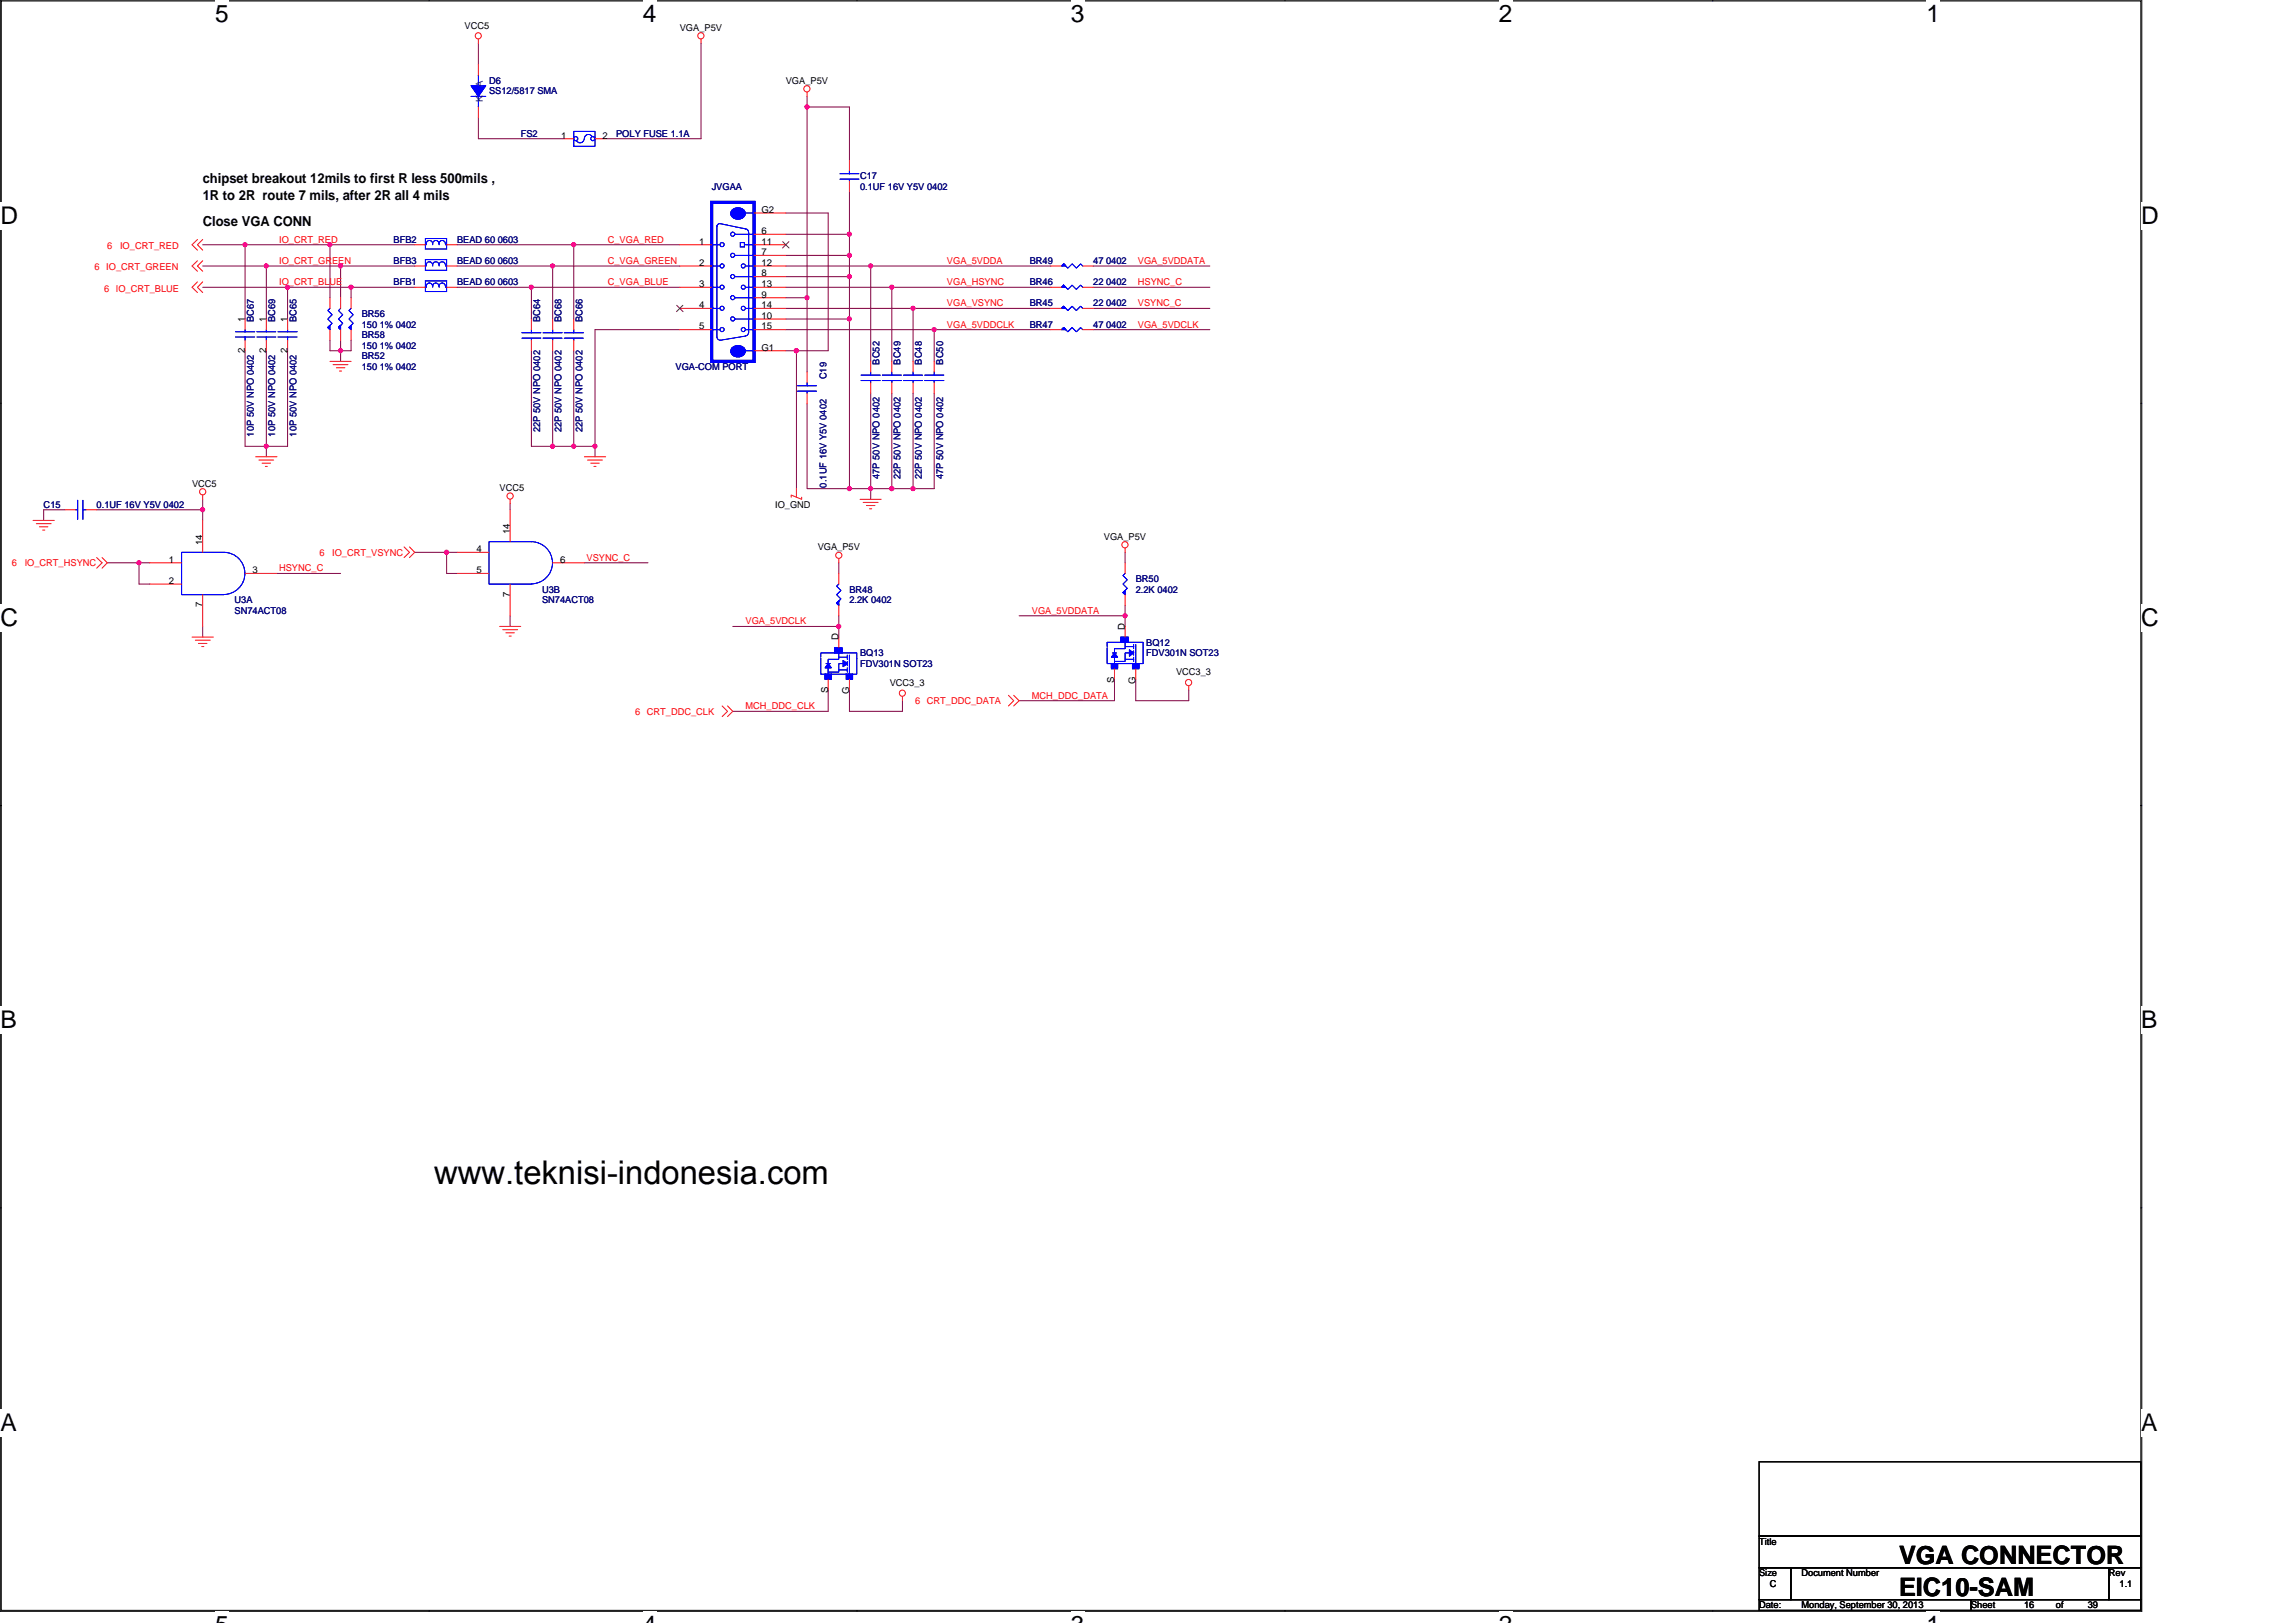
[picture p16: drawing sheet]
<svg xmlns="http://www.w3.org/2000/svg" width="297mm" height="210mm" viewBox="0 0 297 210" stroke-linecap="round" stroke-linejoin="round" font-family="sans-serif">
<defs><g id="words">
<text font-size="4.2" x="56.2" y="153.2">www.teknisi-indonesia.com</text>
<g font-size="3.3">
<text x="245.7" y="202.3">VGA CONNECTOR</text>
<text x="245.7" y="206.4">EIC10-SAM</text>
</g>
<g font-size="3.2">
<text x="27.8" y="2.9">5</text>
<text x="83.2" y="2.9">4</text>
<text x="138.5" y="2.9">3</text>
<text x="193.9" y="2.9">2</text>
<text x="249.3" y="2.9">1</text>
<text x=".1" y="29">D</text>
<text x="277" y="29">D</text>
<text x=".1" y="81">C</text>
<text x="277" y="81">C</text>
<text x=".1" y="133.1">B</text>
<text x="277" y="133.1">B</text>
<text x=".1" y="185.1">A</text>
<text x="277" y="185.1">A</text>
</g>
<g font-size="1.8">
<text x="26.2" y="23.7">chipset breakout 12mils to first R less 500mils ,</text>
<text x="26.2" y="29.2">Close VGA CONN</text>
<text x="26.2" y="25.8">1R to 2R route 7 mils, after 2R all 4 mils</text>
</g>
<g font-size="1.2">
<text x="60.1" y="3.7">VCC5</text>
<text x="87.9" y="4">VGA_P5V</text>
<text x="101.7" y="10.9">VGA_P5V</text>
<text x="72.6" y="17.9">1</text>
<text x="77.9" y="17.9">2</text>
<text x="98.5" y="27.5">G2</text>
<text x="90.4" y="31.6">1</text>
<text x="90.4" y="34.4">2</text>
<text x="98.5" y="30.3">6</text>
<text x="98.5" y="33">7</text>
<text x="98.5" y="35.8">8</text>
<text x="98.5" y="31.6">11</text>
<text x="98.5" y="34.4">12</text>
<text x="31.7" y="41.7" transform="rotate(-90 31.7 41.7)">1</text>
<text x="34.4" y="41.7" transform="rotate(-90 34.4 41.7)">1</text>
<text x="37.2" y="41.7" transform="rotate(-90 37.2 41.7)">1</text>
<text x="90.4" y="37.1">3</text>
<text x="90.4" y="39.9">4</text>
<text x="98.5" y="38.5">9</text>
<text x="98.5" y="41.3">10</text>
<text x="98.5" y="37.1">13</text>
<text x="98.5" y="39.9">14</text>
<text x="31.7" y="45.7" transform="rotate(-90 31.7 45.7)">2</text>
<text x="34.4" y="45.7" transform="rotate(-90 34.4 45.7)">2</text>
<text x="37.2" y="45.7" transform="rotate(-90 37.2 45.7)">2</text>
<text x="90.4" y="42.6">5</text>
<text x="98.5" y="45.4">G1</text>
<text x="98.5" y="42.6">15</text>
<text x="24.8" y="63">VCC5</text>
<text x="64.6" y="63.5">VCC5</text>
<text x="100.3" y="65.7">IO_GND</text>
<text x="26.2" y="70.5" transform="rotate(-90 26.2 70.5)">14</text>
<text x="61.6" y="71.4">4</text>
<text x="66" y="69.1" transform="rotate(-90 66 69.1)">14</text>
<text x="105.8" y="71.2">VGA_P5V</text>
<text x="142.8" y="69.8">VGA_P5V</text>
<text x="21.9" y="72.8">1</text>
<text x="21.9" y="75.5">2</text>
<text x="32.7" y="74.2">3</text>
<text x="61.6" y="74.2">5</text>
<text x="66" y="77.2" transform="rotate(-90 66 77.2)">7</text>
<text x="72.5" y="72.8">6</text>
<text x="26.2" y="78.6" transform="rotate(-90 26.2 78.6)">7</text>
<text x="108.5" y="82.8" transform="rotate(-90 108.5 82.8)">D</text>
<text x="145.5" y="81.5" transform="rotate(-90 145.5 81.5)">D</text>
<text x="107.1" y="89.7" transform="rotate(-90 107.1 89.7)">S</text>
<text x="109.9" y="89.8" transform="rotate(-90 109.9 89.8)">G</text>
<text x="115.1" y="88.8">VCC3_3</text>
<text x="144.2" y="88.3" transform="rotate(-90 144.2 88.3)">S</text>
<text x="146.9" y="88.5" transform="rotate(-90 146.9 88.5)">G</text>
<text x="152.1" y="87.4">VCC3_3</text>
<text x="227.6" y="199.9">Title</text>
<text x="227.6" y="204">Size</text>
<text x="233.1" y="204">Document Number</text>
<text x="272.8" y="204">Rev</text>
<text x="227.6" y="208.1">Date:</text>
<text x="229" y="205.3">C</text>
<text x="233.1" y="208.1">Monday, September 30, 2013</text>
<text x="255" y="208.1">Sheet</text>
<text x="261.9" y="208.1">16</text>
<text x="266" y="208.1">of</text>
<text x="270.1" y="208.1">39</text>
<text x="274.2" y="205.3">1.1</text>
</g>
<g font-size="1.2" fill="#004080">
<text x="62.5" y="11.2" transform="rotate(-90 62.5 11.2)">A</text>
<text x="62.5" y="13.2" transform="rotate(-90 62.5 13.2)">K</text>
</g>
<g font-size="1.2" fill="#000080">
<text x="63.3" y="10.9">D6</text>
<text x="63.3" y="12.2">SS12/5817 SMA</text>
<text x="67.4" y="17.7">FS2</text>
<text x="79.7" y="17.7">POLY FUSE 1.1A</text>
<text x="111.3" y="23.2">C17</text>
<text x="92.1" y="24.6">JVGAA</text>
<text x="111.3" y="24.6">0.1UF 16V Y5V 0402</text>
<text x="50.9" y="31.4">BFB2</text>
<text x="50.9" y="34.2">BFB3</text>
<text x="59.1" y="31.4">BEAD 60 0603</text>
<text x="59.1" y="34.2">BEAD 60 0603</text>
<text x="133.2" y="34.2">BR49</text>
<text x="141.4" y="34.2">47 0402</text>
<text x="32.8" y="41.7" transform="rotate(-90 32.8 41.7)">BC67</text>
<text x="35.6" y="41.7" transform="rotate(-90 35.6 41.7)">BC69</text>
<text x="38.4" y="41.7" transform="rotate(-90 38.4 41.7)">BC65</text>
<text x="46.8" y="41">BR56</text>
<text x="50.9" y="36.9">BFB1</text>
<text x="59.1" y="36.9">BEAD 60 0603</text>
<text x="69.9" y="41.7" transform="rotate(-90 69.9 41.7)">BC64</text>
<text x="72.6" y="41.7" transform="rotate(-90 72.6 41.7)">BC68</text>
<text x="75.4" y="41.7" transform="rotate(-90 75.4 41.7)">BC66</text>
<text x="133.2" y="39.6">BR45</text>
<text x="133.2" y="36.9">BR46</text>
<text x="141.4" y="39.6">22 0402</text>
<text x="141.4" y="36.9">22 0402</text>
<text x="46.8" y="43.8">BR58</text>
<text x="46.8" y="45.1">150 1% 0402</text>
<text x="46.8" y="46.5">BR52</text>
<text x="46.8" y="47.9">150 1% 0402</text>
<text x="46.8" y="42.4">150 1% 0402</text>
<text x="87.4" y="47.9">VGA-COM PORT</text>
<text x="113.8" y="47.2" transform="rotate(-90 113.8 47.2)">BC52</text>
<text x="116.5" y="47.2" transform="rotate(-90 116.5 47.2)">BC49</text>
<text x="119.3" y="47.2" transform="rotate(-90 119.3 47.2)">BC48</text>
<text x="122" y="47.2" transform="rotate(-90 122 47.2)">BC50</text>
<text x="133.2" y="42.4">BR47</text>
<text x="141.4" y="42.4">47 0402</text>
<text x="106.9" y="49.1" transform="rotate(-90 106.9 49.1)">C19</text>
<text x="32.8" y="56.5" transform="rotate(-90 32.8 56.5)">10P 50V NPO 0402</text>
<text x="35.6" y="56.5" transform="rotate(-90 35.6 56.5)">10P 50V NPO 0402</text>
<text x="38.4" y="56.5" transform="rotate(-90 38.4 56.5)">10P 50V NPO 0402</text>
<text x="69.9" y="55.9" transform="rotate(-90 69.9 55.9)">22P 50V NPO 0402</text>
<text x="72.6" y="55.9" transform="rotate(-90 72.6 55.9)">22P 50V NPO 0402</text>
<text x="75.4" y="55.9" transform="rotate(-90 75.4 55.9)">22P 50V NPO 0402</text>
<text x="5.6" y="65.7">C15</text>
<text x="12.5" y="65.7">0.1UF 16V Y5V 0402</text>
<text x="106.9" y="63.1" transform="rotate(-90 106.9 63.1)">0.1UF 16V Y5V 0402</text>
<text x="113.8" y="62" transform="rotate(-90 113.8 62)">47P 50V NPO 0402</text>
<text x="116.5" y="62" transform="rotate(-90 116.5 62)">22P 50V NPO 0402</text>
<text x="119.3" y="62" transform="rotate(-90 119.3 62)">22P 50V NPO 0402</text>
<text x="122" y="62" transform="rotate(-90 122 62)">47P 50V NPO 0402</text>
<text x="70.1" y="76.7">U3B</text>
<text x="109.9" y="76.7">BR48</text>
<text x="146.9" y="75.3">BR50</text>
<text x="146.9" y="76.7">2.2K 0402</text>
<text x="30.3" y="78.1">U3A</text>
<text x="30.3" y="79.4">SN74ACT08</text>
<text x="70.1" y="78.1">SN74ACT08</text>
<text x="109.9" y="78.1">2.2K 0402</text>
<text x="148.3" y="83.5">BQ12</text>
<text x="111.3" y="84.9">BQ13</text>
<text x="111.3" y="86.3">FDV301N SOT23</text>
<text x="148.3" y="84.9">FDV301N SOT23</text>
</g>
<g font-size="1.2" fill="#f00">
<text x="12.2" y="35">6 IO_CRT_GREEN</text>
<text x="13.9" y="32.2">6</text>
<text x="15.5" y="32.2">IO_CRT_RED</text>
<text x="36.1" y="31.4">IO_CRT_RED</text>
<text x="36.1" y="34.1">IO_CRT_GREEN</text>
<text x="78.6" y="34.1">C_VGA_GREEN</text>
<text x="78.6" y="31.4">C_VGA_RED</text>
<text x="122.5" y="34.1">VGA_5VDDA</text>
<text x="147.2" y="34.1">VGA_5VDDATA</text>
<text x="13.5" y="37.7">6 IO_CRT_BLUE</text>
<text x="36.1" y="36.9">IO_CRT_BLUE</text>
<text x="78.6" y="36.9">C_VGA_BLUE</text>
<text x="122.5" y="36.9">VGA_HSYNC</text>
<text x="122.5" y="39.6">VGA_VSYNC</text>
<text x="147.2" y="36.9">HSYNC_C</text>
<text x="147.2" y="39.6">VSYNC_C</text>
<text x="122.5" y="42.4">VGA_5VDDCLK</text>
<text x="147.2" y="42.4">VGA_5VDCLK</text>
<text x="41.3" y="71.9">6</text>
<text x="43" y="71.9">IO_CRT_VSYNC</text>
<text x="1.5" y="73.3">6</text>
<text x="3.2" y="73.3">IO_CRT_HSYNC</text>
<text x="36.1" y="73.9">HSYNC_C</text>
<text x="75.9" y="72.5">VSYNC_C</text>
<text x="96.5" y="80.8">VGA_5VDCLK</text>
<text x="133.5" y="79.4">VGA_5VDDATA</text>
<text x="82.2" y="92.5">6 CRT_DDC_CLK</text>
<text x="96.5" y="91.8">MCH_DDC_CLK</text>
<text x="118.4" y="91.1">6 CRT_DDC_DATA</text>
<text x="133.5" y="90.4">MCH_DDC_DATA</text>
</g>
</g></defs>
<path d="M0 0h277.1v208.5h-277.1zM.2 .1h276.8v208.2h-276.8z" fill="none" stroke="#000" stroke-width=".13"/>
<g fill="#fff">
<path d="M27.8 .1h1.8v3.5h-1.8z"/>
<path d="M27.8 208.4h1.8v1.5h-1.8z"/>
</g>
<path d="M55.5 0v.1M55.5 208.3v.2" fill="none" stroke="#000" stroke-width=".13"/>
<g fill="#fff">
<path d="M83.2 .1h1.7v3.5h-1.7z"/>
<path d="M83.2 208.4h1.7v1.5h-1.7z"/>
</g>
<path d="M110.9 0v.1M110.9 208.3v.2" fill="none" stroke="#000" stroke-width=".13"/>
<g fill="#fff">
<path d="M138.5 .1h1.8v3.5h-1.8z"/>
<path d="M138.5 208.4h1.8v1.5h-1.8z"/>
</g>
<path d="M166.2 0v.1M166.2 208.3v.2" fill="none" stroke="#000" stroke-width=".13"/>
<g fill="#fff">
<path d="M193.9 .1h1.8v3.5h-1.8z"/>
<path d="M193.9 208.4h1.8v1.5h-1.8z"/>
</g>
<path d="M221.6 0v.1M221.6 208.3v.2" fill="none" stroke="#000" stroke-width=".13"/>
<g fill="#fff">
<path d="M249.3 .1h1.7v3.5h-1.7z"/>
<path d="M249.3 208.4h1.7v1.5h-1.7z"/>
<path d="M.1 26.1h2.3v3.6h-2.3z"/>
<path d="M277 26.1h2.3v3.6h-2.3z"/>
<path d="M.1 78.2h2.3v3.5h-2.3z"/>
<path d="M277 78.2h2.3v3.5h-2.3z"/>
</g>
<path d="M0 52.2h.2M277 52.2h.1" fill="none" stroke="#000" stroke-width=".13"/>
<g fill="#fff">
<path d="M.1 130.2h2.1v3.6h-2.1z"/>
<path d="M277 130.2h2.1v3.6h-2.1z"/>
</g>
<path d="M0 104.2h.2M277 104.2h.1" fill="none" stroke="#000" stroke-width=".13"/>
<path d="M.1 104.2h.1z" fill="#000" stroke="#000" stroke-width=".13"/>
<g fill="#fff">
<path d="M.1 182.3h2.1v3.5h-2.1z"/>
<path d="M277 182.3h2.1v3.5h-2.1z"/>
</g>
<path d="M0 156.3h.2M277 156.3h.1M227.6 189.1h49.4v9.6h-49.4zM227.6 198.7h49.4v4.1h-49.4zM227.6 202.8h4.1v4.2h-4.1zM227.6 207h27.4v1.3h-27.4zM231.7 202.8h41.1v4.2h-41.1zM255 207h22v1.3h-22zM272.8 202.8h4.2v4.2h-4.2z" fill="none" stroke="#000" stroke-width=".13"/>
<g fill="none" stroke="#800040" stroke-width=".13">
<path d="M61.9 15.2v2.7h11M61.9 5.6v2.8M90.7 5.6v12.3h-12.3M104.4 13.8v24.7M104.4 13.8h5.5v6.9M104.4 12.5v1.3M26.2 34.4h8.3M26.2 37.2h11M26.2 31.7h5.5M31.7 31.7v9.6M31.7 31.7h11M34.5 34.4v6.9"/>
<path d="M34.5 34.4h9.6M37.2 37.2v4.1M37.2 37.2h8.2M42.7 31.7v6.8M42.7 31.7h11M44.1 34.4h9.6M44.1 34.4v4.1M45.4 37.2h8.3M45.4 37.2v1.3M59.1 31.7h15.1M59.1 37.2h9.6M59.1 34.4h12.4"/>
<path d="M68.7 37.2v4.1M68.7 37.2h19.2M71.5 34.4h16.4M71.5 34.4v6.9M74.2 31.7v9.6M74.2 31.7h13.7M101.7 35.8h8.2M101.7 33h8.2M101.7 37.2h13.7M101.7 27.6h5.4v17.8h-4.1M101.7 34.4h10.9M101.7 38.5h2.7"/>
<path d="M101.7 39.9h16.4M104.4 38.5v9.6M109.9 30.3v2.7M109.9 35.8v5.5M109.9 33v2.8M109.9 24.8v5.5h-8.2M112.6 34.4h23.4M112.6 34.4v12.4M115.4 37.2v9.6M115.4 37.2h20.6M118.1 39.9h17.9M118.1 39.9v6.9"/>
<path d="M141.4 34.4h15.1M141.4 37.2h15.1M141.4 39.9h15.1M31.7 45.4v12.3h2.8M34.5 57.7v1.4M34.5 45.4v12.3M37.2 45.4v12.3h-2.7M42.7 44v1.4h1.4M44.1 45.4v1.4M44.1 44v1.4M45.4 44v1.4h-1.3M68.7 45.4v12.3h2.8"/>
<path d="M71.5 57.7h2.7M71.5 45.4v12.3M74.2 45.4v12.3M74.2 57.7h2.8M77 57.7v1.4M87.9 42.7h-10.9v15M101.7 41.3h8.2M101.7 42.7h19.2M101.7 45.4h1.3M103 45.4v17.8M104.4 52.2v11h5.5M109.9 41.3v21.9"/>
<path d="M112.6 50.9v12.3M115.4 50.9v12.3M118.1 50.9v12.3M120.9 50.9v12.3h-2.8M120.9 42.7h15.1M120.9 42.7v4.1M141.4 42.7h15.1M8.4 66h-2.8v1.3M12.5 66h13.7M13.9 72.8h4.1M18 72.8h1.4M18 72.8v2.8h1.4"/>
<path d="M26.2 64.6v2.7M35.8 74.2h8.3M53.7 71.5h4.1M57.8 71.5h1.3M57.8 71.5v2.7h1.3M66 65.2v.8M66 79.7v1.3M75.6 72.8h8.2M108.5 72.8v1.4M108.5 79.7v1.3M109.9 63.2h2.7M112.6 63.2h2.8"/>
<path d="M112.6 63.2v1.4M115.4 63.2h2.7M131.8 79.7h13.8M145.6 71.5v1.3M145.6 79.7v1.3M145.6 78.3v1.4M26.2 81v1.4M94.8 81h13.7M107.1 89.3v2.7h-12.3M108.5 81v1.4M109.9 89.3v2.7h6.9v-1.3M144.2 87.9v2.8h-12.4"/>
<path d="M146.9 87.9v2.8h6.9v-1.4"/>
</g>
<g fill="#f0f" stroke="#f0f" stroke-width=".13">
<circle cx="109.9" cy="30.3" r=".27"/>
<circle cx="71.5" cy="34.4" r=".27"/>
<circle cx="108.5" cy="81" r=".27"/>
<circle cx="44.1" cy="34.4" r=".27"/>
<circle cx="118.1" cy="63.2" r=".27"/>
<circle cx="115.4" cy="63.2" r=".27"/>
<circle cx="115.4" cy="37.2" r=".27"/>
<circle cx="44.1" cy="45.4" r=".27"/>
<circle cx="42.7" cy="31.7" r=".27"/>
<circle cx="145.5" cy="79.7" r=".27"/>
<circle cx="45.4" cy="37.2" r=".27"/>
<circle cx="71.5" cy="57.7" r=".27"/>
<circle cx="74.2" cy="57.7" r=".27"/>
<circle cx="104.4" cy="13.8" r=".27"/>
<circle cx="104.4" cy="38.5" r=".27"/>
<circle cx="57.8" cy="71.4" r=".27"/>
<circle cx="118.1" cy="39.9" r=".27"/>
<circle cx="120.8" cy="42.6" r=".27"/>
<circle cx="74.2" cy="31.7" r=".27"/>
<circle cx="34.4" cy="57.7" r=".27"/>
<circle cx="112.6" cy="34.4" r=".27"/>
<circle cx="77" cy="57.7" r=".27"/>
<circle cx="103" cy="45.4" r=".27"/>
<circle cx="18" cy="72.8" r=".27"/>
<circle cx="68.7" cy="37.2" r=".27"/>
<circle cx="109.9" cy="35.8" r=".27"/>
<circle cx="109.9" cy="33" r=".27"/>
<circle cx="31.7" cy="31.7" r=".27"/>
<circle cx="37.2" cy="37.2" r=".27"/>
<circle cx="34.4" cy="34.4" r=".27"/>
<circle cx="26.2" cy="65.9" r=".27"/>
<circle cx="109.9" cy="63.2" r=".27"/>
<circle cx="109.9" cy="41.3" r=".27"/>
<circle cx="112.6" cy="63.2" r=".27"/>
</g>
<g fill="none" stroke="#f00" stroke-width=".13">
<path d="M61.9 5.1v.5M61.9 8.4v1.3M61.9 13.8v1.4M72.9 17.9h1.3M77 17.9h1.4M90.7 5.1v.5M104.4 11.9v.6M25.5 33.7l-.7 .7 .7 .7M25.5 31l-.7 .7 .7 .7M25.5 36.5l-.7 .7 .7 .6M26.2 33.7l-.7 .7 .7 .7M26.2 31l-.7 .7 .7 .7"/>
<path d="M26.2 36.5l-.7 .7 .7 .6M42.7 38.5v1.4M44.1 38.5v1.4M45.4 38.5v1.4M53.7 31.7h1.3M53.7 34.4h1.3M53.7 37.2h1.3M57.8 31.7h1.3M57.8 34.4h1.3M57.8 37.2h1.3M87.9 31.7h4.2M87.9 34.4h4.2"/>
<path d="M87.9 37.2h4.2M87.9 39.9h4.2M97.6 31.7h4.1M97.6 34.4h4.1M97.6 37.2h4.1M97.6 30.3h4.1M97.6 27.6h4.1M97.6 33h4.1M97.6 35.8h4.1M97.6 38.5h4.1M97.6 39.9h4.1M109.9 20.7v1.4"/>
<path d="M109.9 23.5v1.3M136 34.4h1.3M136 37.2h1.3M136 39.9h1.3M140.1 34.4h1.3M140.1 37.2h1.3M140.1 39.9h1.3M31.7 41.3v1.4M31.7 44v1.4M33.1 59.1h2.7M33.5 59.5h1.9M33.9 59.9h1.1"/>
<path d="M34.5 41.3v1.4M34.5 44v1.4M37.2 41.3v1.4M37.2 44v1.4M42.7 46.8h2.7M42.7 42.7v1.3M43.1 47.2h1.9M43.5 47.6h1.1M43.9 48h.3M44.1 42.7v1.3M45.4 42.7v1.3M68.7 41.3v1.4"/>
<path d="M68.7 44v1.4M71.5 41.3v1.4M71.5 44v1.4M74.2 41.3v1.4M74.2 44v1.4M75.6 59.1h2.8M76 59.5h1.9M76.4 59.9h1.1M87.9 42.7h4.2M97.6 41.3h4.1M97.6 45.4h4.1M97.6 42.7h4.1"/>
<path d="M104.4 48.1v1.4M104.4 50.9v1.3M112.6 46.8v1.3M112.6 49.5v1.4M115.4 46.8v1.3M115.4 49.5v1.4M118.1 46.8v1.3M118.1 49.5v1.4M120.9 46.8v1.3M120.9 49.5v1.4M136 42.7h1.3M140.1 42.7h1.3"/>
<path d="M4.3 67.3h2.7M4.7 67.8h1.9M5.1 68.2h1.1M5.5 68.6h.3M8.4 66h1.4M11.1 66h1.4M12.5 72.1l.7 .7-.7 .7M13.2 72.1l.7 .7-.7 .7M19.4 72.8h4.1M19.4 75.6h4.1M26.2 64.1v.5M26.2 67.3v4.2"/>
<path d="M26.2 76.9v4.1M31.7 74.2h4.1M34.3 60.3h.3M52.3 70.8l.7 .7-.7 .6M53 70.8l.7 .7-.7 .6M59.1 74.2h4.2M59.1 71.5h4.2M66 64.6v.6M66 66v4.1M66 75.6v4.1M71.5 72.8h4.1M76.8 60.3h.3"/>
<path d="M102.4 64.3v-.2l1.3 .5v-.3M103 63.2v1.1M108.5 72.3v.5M108.5 74.2v1.4M108.5 78.3v1.4M111.3 64.6h2.7M111.7 65h1.9M112.1 65.4h1.1M112.5 65.8h.3M145.6 70.9v.6M145.6 72.8v1.4M145.6 76.9v1.4"/>
<path d="M24.8 82.4h2.8M25.3 82.8h1.9M25.7 83.2h1.1M26.1 83.7h.3M64.6 81h2.8M65 81.5h2M65.4 81.9h1.1M65.9 82.3h.2M93.4 91.3l.7 .7-.7 .7M94.1 91.3l.7 .7-.7 .7M107.1 87.9v1.4M108.5 82.4v1.4"/>
<path d="M109.9 87.9v1.4M116.8 90.1v.6M130.5 90l.6 .7-.6 .6M131.1 90l.7 .7-.7 .6M144.2 86.5v1.4M145.6 81v1.4M146.9 86.5v1.4M153.8 88.7v.6"/>
<circle cx="61.9" cy="4.6" r=".4"/>
<circle cx="90.7" cy="4.6" r=".4"/>
<circle cx="104.4" cy="11.5" r=".4"/>
<circle cx="26.2" cy="63.6" r=".4"/>
<circle cx="66" cy="64.2" r=".4"/>
<circle cx="108.5" cy="71.8" r=".4"/>
<circle cx="145.5" cy="70.5" r=".4"/>
<circle cx="116.7" cy="89.7" r=".4"/>
<circle cx="153.8" cy="88.3" r=".4"/>
</g>
<g fill="none" stroke="#00f" stroke-width=".13">
<path d="M60.9 12.5h1.9M61.9 9.7v1.4M61.9 12.5v1.3M74.2 17h2.8v1.9h-2.8zM75.6 17.9a.54 .54 0 0 1-.4 .6 .54 .54 0 0 1-.6-.3M76.6 17.7a.54 .54 0 0 0-.6-.3 .54 .54 0 0 0-.4 .5M42.7 39.9l-.3 .3 .6 .5-.6 .6 .6 .5-.6 .6 .3 .3M44.1 39.9l-.3 .3 .5 .5-.5 .6 .5 .5-.5 .6 .3 .3M45.4 39.9l-.3 .3 .6 .5-.6 .6 .6 .5-.6 .6 .3 .3M55 30.9h2.8v1.3h-2.8zM55 36.3h2.8v1.4h-2.8zM55 33.6h2.8v1.4h-2.8z"/>
<path d="M55.2 31.5v.2h-.2M55.2 37v.2h-.2M56 31.5a.4 .4 0 0 0-.4-.4 .4 .4 0 0 0-.4 .4M56 37a.4 .4 0 0 0-.4-.4 .4 .4 0 0 0-.4 .4M56 34.3a.4 .4 0 0 0-.5-.4 .4 .4 0 0 0-.3 .4v.1h-.2M56 31.5v.2M56 37v.2M56.8 34.3a.41 .41 0 0 0-.5-.4 .41 .41 0 0 0-.3 .5M56.8 31.5v.2M56.8 37v.2M56.8 34.3v.1M57.6 31.5a.41 .41 0 0 0-.4-.4 .41 .41 0 0 0-.4 .4 .4 .4 0 0 0-.4-.4 .4 .4 0 0 0-.4 .4"/>
<path d="M57.6 37a.41 .41 0 0 0-.4-.4 .41 .41 0 0 0-.4 .4 .4 .4 0 0 0-.4-.4 .4 .4 0 0 0-.4 .4M57.6 34.3a.4 .4 0 0 0-.4-.4 .4 .4 0 0 0-.4 .4M57.6 31.5v.2h.2M57.6 37v.2h.2M57.6 34.3v.1h.2M92.1 31.7h1.1M92.1 34.4h1.1M92.1 37.2h1.1M92.1 39.9h1.1M92.7 29.2v14.4M93.1 28.9l-.3 .2-.1 .2M93.2 28.9l3.4 .8 .2 .3"/>
<path d="M95.1 38.5h2.5M95.1 35.8h2.5M95.1 33h2.5M95.1 30.3h2.5M95.8 31.4h.5v.5h-.5zM96.5 39.9h1.1M96.5 37.2h1.1M96.5 34.4h1.1M96.5 31.7h1.1M96.5 27.6h1.1M96.9 30v13.1M108.7 22.5h2.4"/>
<path d="M108.7 23.2h2.4M109.9 23.2v.3M109.9 22.1v.4M137.3 34.4l.3-.3 .6 .6 .5-.6 .6 .6 .5-.6 .3 .3M137.3 39.9l.3-.3 .6 .6 .5-.6 .6 .6 .5-.6 .3 .3M137.3 37.2l.3-.3 .6 .5 .5-.5 .6 .5 .5-.5 .3 .3M30.5 43.6h2.5M30.5 42.9h2.5M31.7 42.7v.2M31.7 43.6v.4M33.2 43.6h2.5M33.2 42.9h2.5"/>
<path d="M34.5 42.7v.2M34.5 43.6v.4M36 43.6h2.4M36 42.9h2.4M37.2 42.7v.2M37.2 43.6v.4M67.5 43.1h2.5M67.5 43.8h2.5M68.7 43.8v.2M68.7 42.7v.4M70.2 43.1h2.5M70.2 43.8h2.5"/>
<path d="M71.5 43.8v.2M71.5 42.7v.4M73 43.1h2.5M73 43.8h2.5M74.2 43.8v.2M74.2 42.7v.4M92.1 42.7h1.1M92.7 43.6a.41 .41 0 0 0 .4 .4M95.1 41.3h2.5M96.5 45.4h1.1M96.5 42.7h1.1M96.8 43a.41 .41 0 0 1-.4 .5l-3.2 .5"/>
<path d="M103.2 49.9h2.4M103.2 50.6h2.4M104.4 50.6v.3M104.4 49.5v.4M111.4 48.5h2.5M111.4 49.2h2.5M112.6 49.2v.3M112.6 48.1v.4M114.1 48.5h2.5M114.1 49.2h2.5M115.4 49.2v.3M115.4 48.1v.4"/>
<path d="M116.9 48.5h2.5M116.9 49.2h2.5M118.1 49.2v.3M118.1 48.1v.4M119.6 48.5h2.5M119.6 49.2h2.5M120.9 49.2v.3M120.9 48.1v.4M137.3 42.7l.3-.3 .6 .5 .5-.5 .6 .5 .5-.5 .3 .3M9.8 66h.3M10.1 64.7v2.5M10.7 64.7v2.5"/>
<path d="M10.7 66h.4M29 71.5a2.73 2.73 0 0 1 2.7 2.7v-.1a2.75 2.75 0 0 1-2.7 2.8M29 71.5h-5.5v5.4h5.5M68.7 70.1a2.75 2.75 0 0 1 2.8 2.7 2.74 2.74 0 0 1-2.8 2.7M68.7 70.1h-5.4v5.5h5.4M108.5 75.6l-.3 .2 .6 .6-.6 .5 .6 .6-.6 .5 .3 .3M145.6 74.2l-.3 .3 .5 .5-.5 .6 .5 .5-.5 .6 .3 .2M106.2 85v-.5h4.6v2.7h-4.6v-2M106.9 85.9h.5M107.1 86.4v.6M107.6 87.2v.6h-.9v-.6M108.1 83.9h-.1v.6"/>
<path d="M108.5 84.5v.5M108.5 86.7v.3h-1.4v.2M108.9 83.9v.6M109.1 85.9h-.6v.8h1.1M109.5 87.2v.6h.8v-.6M109.6 84.8v.5M109.6 85.6v.5M109.6 86.4v.6M109.6 85h-1.1v.3h-1.4v.6M109.9 84.8v2.4M143.2 83.7v-.6h4.7v2.8h-4.7v-2.1M143.8 85.9v.5h.8v-.5"/>
<path d="M143.9 84.5h.6M144.2 85v.6M145.1 82.5h-.1v.6M145.6 83.1v.6M145.6 85.3v.3h-1.4v.3M146 82.5v.6M146.1 84.5h-.5v.8h1.1M146.5 85.9v.5h.8v-.5M146.7 83.4v.5M146.7 84.2v.6M146.7 85v.6M146.7 83.7h-1.1v.2h-1.4v.6"/>
<path d="M146.9 83.4v2.5"/>
<circle cx="74.5" cy="17.9" r=".27"/>
<circle cx="76.7" cy="17.9" r=".27"/>
<circle cx="93.4" cy="34.4" r=".27"/>
<circle cx="93.4" cy="37.2" r=".27"/>
<circle cx="93.4" cy="31.7" r=".27"/>
<circle cx="93.4" cy="39.9" r=".27"/>
<circle cx="94.8" cy="30.3" r=".27"/>
<circle cx="94.8" cy="33" r=".27"/>
<circle cx="94.8" cy="35.8" r=".27"/>
<circle cx="94.8" cy="38.5" r=".27"/>
<circle cx="96.2" cy="34.4" r=".27"/>
<circle cx="96.2" cy="37.2" r=".27"/>
<circle cx="96.2" cy="39.9" r=".27"/>
<circle cx="93.4" cy="42.6" r=".27"/>
<circle cx="94.8" cy="41.3" r=".27"/>
<circle cx="96.2" cy="42.6" r=".27"/>
</g>
<g fill="#00f" stroke="#00f" stroke-width=".13">
<path d="M109.1 85.4l.5 .5-.5 .4z"/>
<path d="M107.1 85.9l.5 .5h-.9z"/>
<path d="M146.1 84.1l.6 .4-.6 .4z"/>
<path d="M144.2 84.5l.4 .5h-.8z"/>
<path d="M60.9 11.1h1.9l-.9 1.4z"/>
<path d="M108.2 78l.3-.2v.5l-.3-.3 .3-.2z" fill-rule="evenodd"/>
<path d="M108.2 78l.3-.2v.5l-.3-.3 .3-.2z" fill-rule="evenodd"/>
<path d="M145.3 76.7l.3-.3v.5l-.3-.2 .3-.3z" fill-rule="evenodd"/>
<path d="M145.3 76.7l.3-.3v.5l-.3-.2 .3-.3z" fill-rule="evenodd"/>
<path d="M109.5 87.2h.8v.7h-.8z" fill-rule="evenodd"/>
<path d="M106.7 87.2h.9v.7h-.9z" fill-rule="evenodd"/>
<path d="M108 83.8h.9v.7h-.9z" fill-rule="evenodd"/>
<path d="M109.5 87.2h.8v.7h-.8z" fill-rule="evenodd"/>
<path d="M106.7 87.2h.9v.7h-.9z" fill-rule="evenodd"/>
<path d="M108 83.8h.9v.7h-.9z" fill-rule="evenodd"/>
<path d="M43.8 42.4l.3-.3v.6l-.3-.3 .3-.3z" fill-rule="evenodd"/>
<path d="M43.8 42.4l.3-.3v.6l-.3-.3 .3-.3z" fill-rule="evenodd"/>
<path d="M146.5 85.9h.8v.6h-.8z" fill-rule="evenodd"/>
<path d="M143.8 85.9h.8v.6h-.8z" fill-rule="evenodd"/>
<path d="M145 82.4h1v.7h-1z" fill-rule="evenodd"/>
<path d="M146.5 85.9h.8v.6h-.8z" fill-rule="evenodd"/>
<path d="M143.8 85.9h.8v.6h-.8z" fill-rule="evenodd"/>
<path d="M145 82.4h1v.7h-1z" fill-rule="evenodd"/>
<path d="M137.6 34.1l.3 .3h-.6l.3-.3 .3 .3z" fill-rule="evenodd"/>
<path d="M137.6 34.1l.3 .3h-.6l.3-.3 .3 .3z" fill-rule="evenodd"/>
<path d="M94.8 27.1a1.01 1.01 0 0 1 1.6 .5 .98 .98 0 0 1-.9 .8 .98 .98 0 0 1-1-.8l.1-.3z" fill-rule="evenodd"/>
<path d="M94.8 44.9a1.01 1.01 0 0 1 1.6 .5 .98 .98 0 0 1-.9 .8 .98 .98 0 0 1-1-.8l.1-.2z" fill-rule="evenodd"/>
<path d="M94.8 27.1a1.01 1.01 0 0 1 1.6 .5 .98 .98 0 0 1-.9 .8 .98 .98 0 0 1-1-.8l.1-.3z" fill-rule="evenodd"/>
<path d="M94.8 44.9a1.01 1.01 0 0 1 1.6 .5 .98 .98 0 0 1-.9 .8 .98 .98 0 0 1-1-.8l.1-.2z" fill-rule="evenodd"/>
<path d="M137.6 39.6l.3 .3h-.6l.3-.3 .3 .3z" fill-rule="evenodd"/>
<path d="M137.6 39.6l.3 .3h-.6l.3-.3 .3 .3z" fill-rule="evenodd"/>
<path d="M137.3 42.7l.3-.3 .3 .3-.3-.3 .3 .3z" fill-rule="evenodd"/>
<path d="M137.3 42.7l.3-.3 .3 .3-.3-.3 .3 .3z" fill-rule="evenodd"/>
<path d="M45.1 42.4l.3-.3v.6l-.3-.3 .3-.3z" fill-rule="evenodd"/>
<path d="M45.1 42.4l.3-.3v.6l-.3-.3 .3-.3z" fill-rule="evenodd"/>
<path d="M42.4 42.4l.3-.3v.6l-.3-.3 .3-.3z" fill-rule="evenodd"/>
<path d="M42.4 42.4l.3-.3v.6l-.3-.3 .3-.3z" fill-rule="evenodd"/>
<path d="M137.6 36.9l.3 .3h-.6l.3-.3 .3 .3z" fill-rule="evenodd"/>
<path d="M137.6 36.9l.3 .3h-.6l.3-.3 .3 .3z" fill-rule="evenodd"/>
</g>
<path d="M92.1 26.2h5.5v20.6h-5.5z" fill="none" stroke="#00f" stroke-width=".4"/>
<path d="M87.5 39.5l.9 .8M88.3 39.5l-.8 .8M101.3 31.3l.8 .8M102.1 31.3l-.9 .8" fill="none" stroke="#804000" stroke-width=".13"/>
<use href="#words"/>
</svg>
